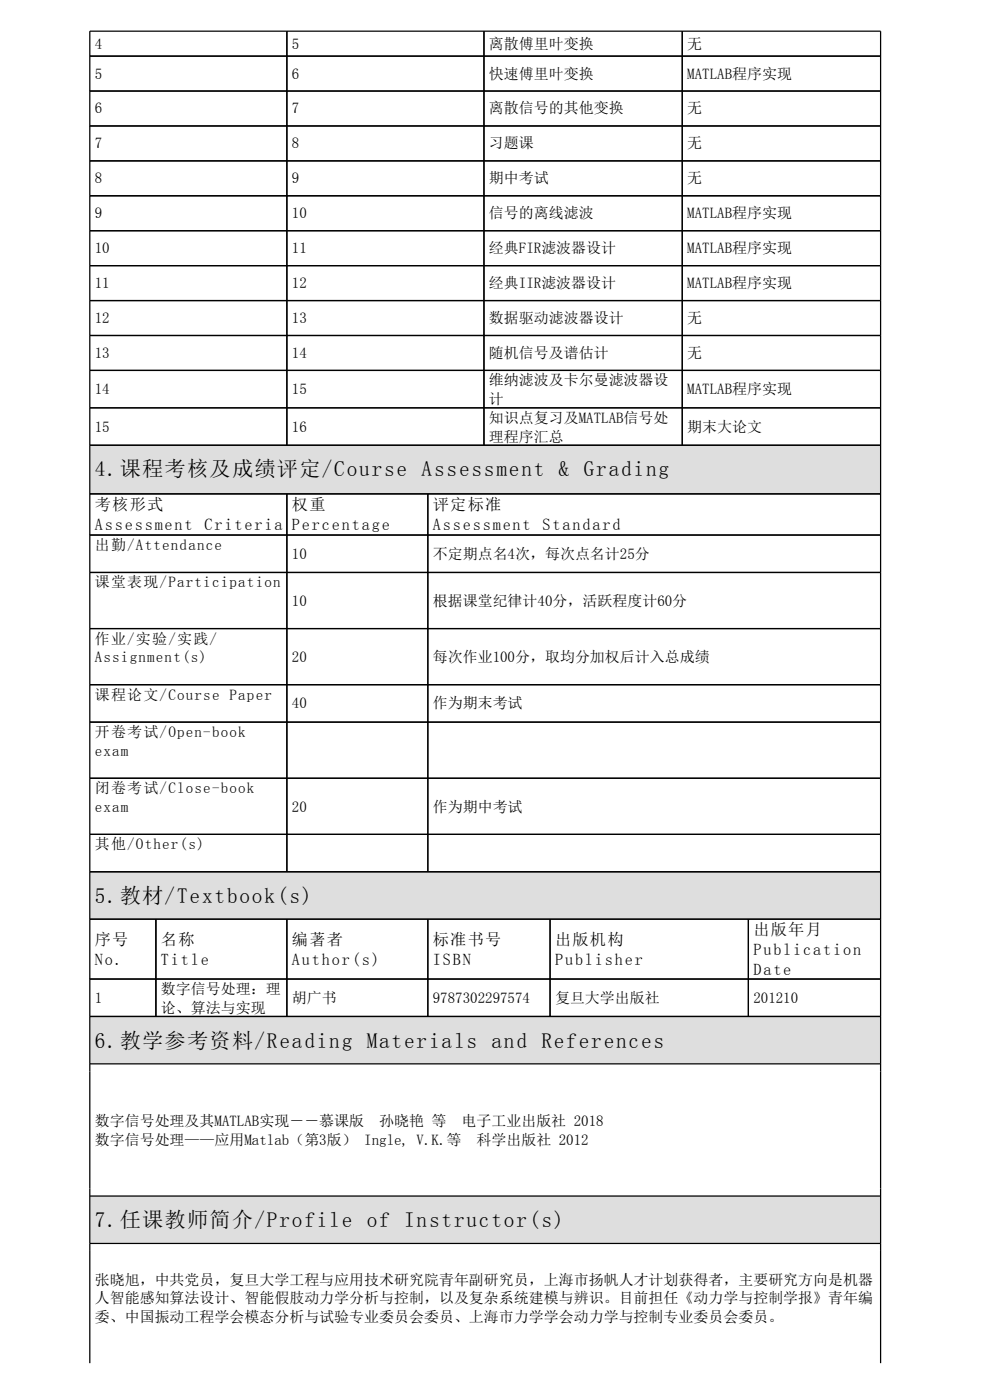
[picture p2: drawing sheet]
<svg xmlns="http://www.w3.org/2000/svg" width="210mm" height="297mm" viewBox="0 0 210 297" stroke-linecap="round" stroke-linejoin="round" font-family="sans-serif">
<defs><g id="words">
<g font-size="4.5">
<text x="20.1" y="101.1">4.课程考核及成绩评定/Course Assessment &amp; Grading</text>
<text x="20.1" y="191.6">5.教材/Textbook(s)</text>
<text x="20.1" y="222.3">6.教学参考资料/Reading Materials and References</text>
<text x="20.1" y="260.4">7.任课教师简介/Profile of Instructor(s)</text>
</g>
<g font-size="3.4">
<text x="20.1" y="108.2">考核形式</text>
<text x="20.1" y="112.4">Assessment</text>
<text x="43.4" y="112.4">Criteria</text>
<text x="61.9" y="108.2">权重</text>
<text x="61.9" y="112.4">Percentage</text>
<text x="91.8" y="108.2">评定标准</text>
<text x="91.8" y="112.4">Assessment</text>
<text x="115.1" y="112.4">Standard</text>
<text x="20.1" y="200.6">序号</text>
<text x="34.1" y="200.6">名称</text>
<text x="61.9" y="200.6">编著者</text>
<text x="91.8" y="200.6">标准书号</text>
<text x="117.7" y="200.6">出版机构</text>
<text x="159.8" y="198.4">出版年月</text>
<text x="159.8" y="202.7">Publication</text>
<text x="20.1" y="204.8">No.</text>
<text x="34.1" y="204.8">Title</text>
<text x="61.9" y="204.8">Author(s)</text>
<text x="91.8" y="204.8">ISBN</text>
<text x="117.7" y="204.8">Publisher</text>
<text x="159.8" y="206.9">Date</text>
</g>
<g font-size="3.2">
<text x="20.1" y="10.3">4</text>
<text x="61.9" y="10.3">5</text>
<text x="103.7" y="10.3">离散傅里叶变换</text>
<text x="145.8" y="10.3">无</text>
<text x="20.1" y="16.7">5</text>
<text x="61.9" y="16.7">6</text>
<text x="103.7" y="16.7">快速傅里叶变换</text>
<text x="145.8" y="16.7">MATLAB程序实现</text>
<text x="20.1" y="24.1">6</text>
<text x="61.9" y="24.1">7</text>
<text x="103.7" y="24.1">离散信号的其他变换</text>
<text x="145.8" y="24.1">无</text>
<text x="20.1" y="31.5">7</text>
<text x="61.9" y="31.5">8</text>
<text x="103.7" y="31.5">习题课</text>
<text x="145.8" y="31.5">无</text>
<text x="20.1" y="38.9">8</text>
<text x="61.9" y="38.9">9</text>
<text x="103.7" y="38.9">期中考试</text>
<text x="145.8" y="38.9">无</text>
<text x="20.1" y="46.3">9</text>
<text x="61.9" y="46.3">10</text>
<text x="103.7" y="46.3">信号的离线滤波</text>
<text x="145.8" y="46.3">MATLAB程序实现</text>
<text x="20.1" y="53.7">10</text>
<text x="61.9" y="53.7">11</text>
<text x="103.7" y="53.7">经典FIR滤波器设计</text>
<text x="145.8" y="53.7">MATLAB程序实现</text>
<text x="20.1" y="61.1">11</text>
<text x="61.9" y="61.1">12</text>
<text x="103.7" y="61.1">经典IIR滤波器设计</text>
<text x="145.8" y="61.1">MATLAB程序实现</text>
<text x="20.1" y="68.5">12</text>
<text x="61.9" y="68.5">13</text>
<text x="103.7" y="68.5">数据驱动滤波器设计</text>
<text x="145.8" y="68.5">无</text>
<text x="20.1" y="75.9">13</text>
<text x="61.9" y="75.9">14</text>
<text x="103.7" y="75.9">随机信号及谱估计</text>
<text x="145.8" y="75.9">无</text>
<text x="20.1" y="83.6">14</text>
<text x="61.9" y="83.6">15</text>
<text x="103.7" y="81.8">维纳滤波及卡尔曼滤波器设</text>
<text x="145.8" y="83.6">MATLAB程序实现</text>
<text x="103.7" y="85.7">计</text>
<text x="103.7" y="89.7">知识点复习及MATLAB信号处</text>
<text x="20.1" y="91.5">15</text>
<text x="61.9" y="91.5">16</text>
<text x="103.7" y="93.7">理程序汇总</text>
<text x="145.8" y="91.5">期末大论文</text>
<text x="20.1" y="116.7">出勤/Attendance</text>
<text x="61.9" y="118.5">10</text>
<text x="91.8" y="118.5">不定期点名4次，每次点名计25分</text>
<text x="20.1" y="124.6">课堂表现/Participation</text>
<text x="61.9" y="128.6">10</text>
<text x="91.8" y="128.6">根据课堂纪律计40分，活跃程度计60分</text>
<text x="20.1" y="136.5">作业/实验/实践/</text>
<text x="20.1" y="140.5">Assignment(s)</text>
<text x="61.9" y="140.5">20</text>
<text x="91.8" y="140.5">每次作业100分，取均分加权后计入总成绩</text>
<text x="20.1" y="148.4">课程论文/Course Paper</text>
<text x="61.9" y="150.3">40</text>
<text x="91.8" y="150.3">作为期末考试</text>
<text x="20.1" y="156.4">开卷考试/Open-book</text>
<text x="20.1" y="160.3">exam</text>
<text x="20.1" y="168.3">闭卷考试/Close-book</text>
<text x="20.1" y="172.2">exam</text>
<text x="61.9" y="172.2">20</text>
<text x="91.8" y="172.2">作为期中考试</text>
<text x="20.1" y="180.2">其他/Other(s)</text>
<text x="20.1" y="212.7">1</text>
<text x="34.1" y="210.9">数字信号处理：理</text>
<text x="34.1" y="214.8">论、算法与实现</text>
<text x="61.9" y="212.7">胡广书</text>
<text x="91.8" y="212.7">9787302297574</text>
<text x="117.7" y="212.7">复旦大学出版社</text>
<text x="159.8" y="212.7">201210</text>
<text x="20.1" y="238.9">数字信号处理及其MATLAB实现――慕课版</text>
<text x="80.4" y="238.9">孙晓艳 等</text>
<text x="97.9" y="238.9">电子工业出版社 2018</text>
<text x="20.1" y="242.9">数字信号处理——应用Matlab（第3版） Ingle, V.K.等</text>
<text x="101.1" y="242.9">科学出版社 2012</text>
<text x="20.1" y="272.5">张晓旭，中共党员，复旦大学工程与应用技术研究院青年副研究员，上海市扬帆人才计划获得者，主要研究方向是机器</text>
<text x="20.1" y="276.5">人智能感知算法设计、智能假肢动力学分析与控制，以及复杂系统建模与辨识。目前担任《动力学与控制学报》青年编</text>
<text x="20.1" y="280.5">委、中国振动工程学会模态分析与试验专业委员会委员、上海市力学学会动力学与控制专业委员会委员。</text>
</g>
</g></defs>
<g fill="#dedede">
<path d="M19 94.5h167.8v10.3h-167.8z"/>
<path d="M19 184.9h167.8v10.1h-167.8z"/>
<path d="M19 215.6h167.8v10.1h-167.8z"/>
<path d="M19 253.7h167.8v10.1h-167.8z"/>
</g>
<g fill="none" stroke="#000" stroke-width=".26">
<path d="M19 11.9h167.8M19 19.3h167.8M60.9 6.6v87.9M102.7 6.6v87.9M144.7 6.6v87.9M19 26.7h167.8M19 34.1h167.8M19 41.5h167.8M19 48.9h167.8M19 56.4h167.8M19 63.8h167.8M19 71.2h167.8"/>
<path d="M19 78.6h167.8M19 86.5h167.8M19 94.5h167.8M19 104.8h167.8M19 113.5h167.8M60.9 104.8v80.1M90.8 104.8v80.1M19 121.4h167.8M19 133.3h167.8M19 145.3h167.8M19 153.2h167.8M19 165.1h167.8"/>
<path d="M19 177h167.8M19 184.9h167.8M19 195h167.8M33.1 195v20.6M60.9 195v20.6M90.8 195v20.6M116.7 195v20.6M158.7 195v20.6M19 207.7h167.8M19 215.6h167.8M19 225.7h167.8M19 253.7h167.8"/>
<path d="M19 263.8h167.8M19 289.2v-282.6h167.8v282.6"/>
</g>
<use href="#words"/>
</svg>
